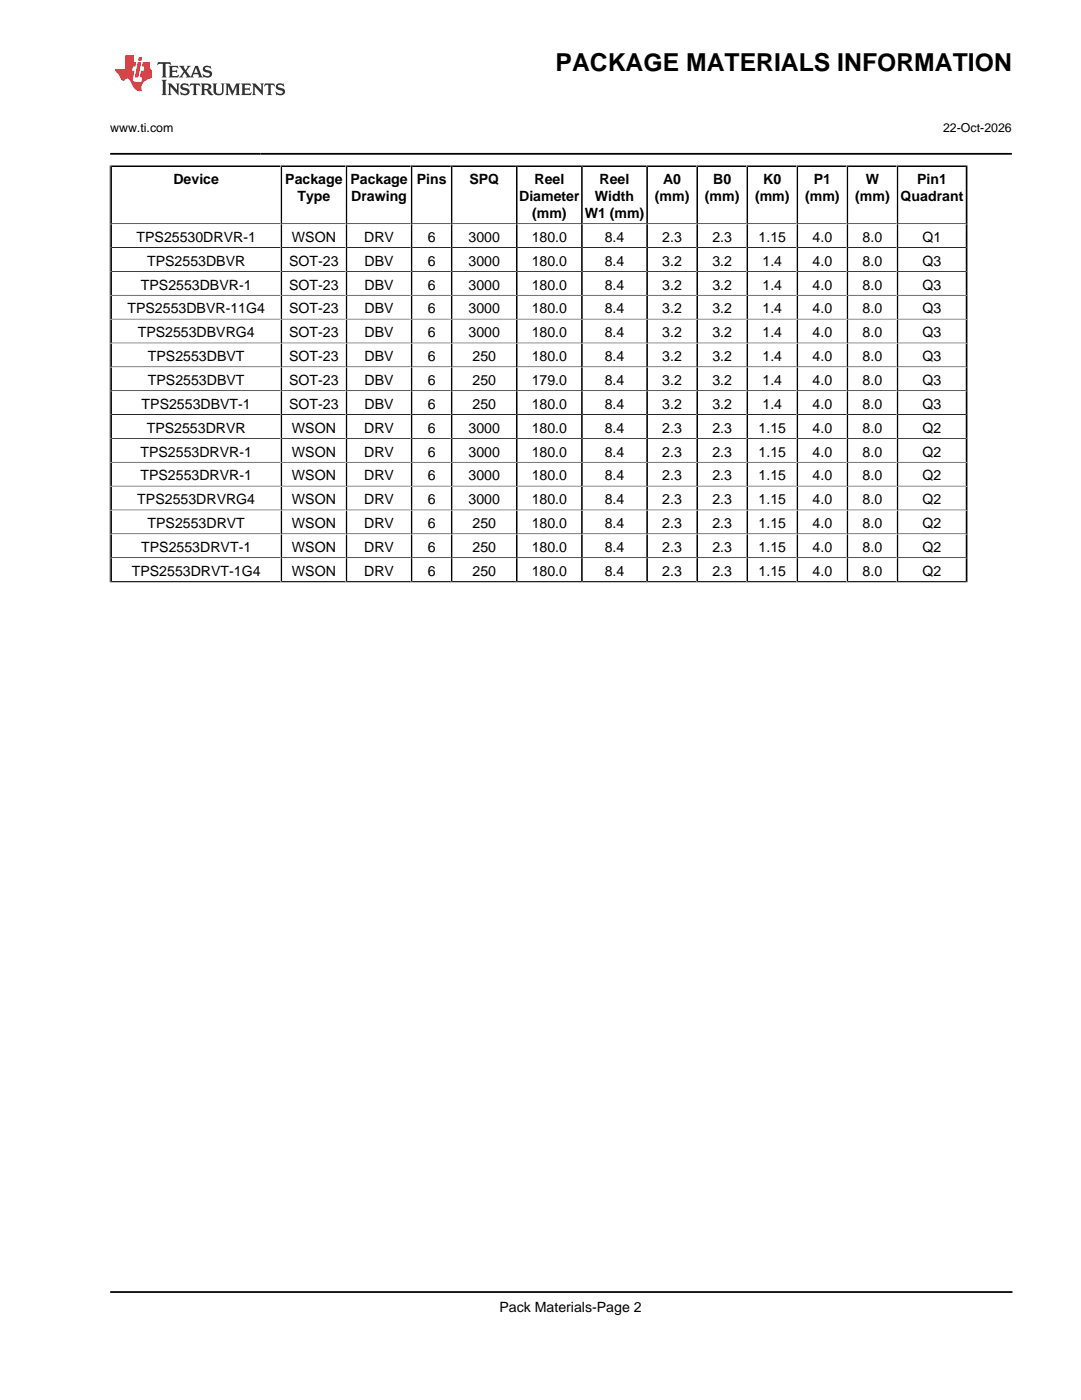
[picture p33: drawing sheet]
<svg xmlns="http://www.w3.org/2000/svg" width="216mm" height="279mm" viewBox="0 0 216 279" stroke-linecap="round" stroke-linejoin="round" font-family="sans-serif">
<defs><g id="words">
<text font-size="4.9" x="110.9" y="14.2">PACKAGE MATERIALS INFORMATION</text>
<g font-size="2.8">
<text x="34.6" y="36.8">Device</text>
<text x="56.9" y="36.8">Package</text>
<text x="59.4" y="40.2">Type</text>
<text x="69.9" y="36.8">Package</text>
<text x="70.1" y="40.2">Drawing</text>
<text x="83.2" y="36.8">Pins</text>
<text x="93.7" y="36.8">SPQ</text>
<text x="103.6" y="40.2">Diameter</text>
<text x="106.7" y="36.8">Reel</text>
<text x="118.8" y="40.2">Width</text>
<text x="119.7" y="36.8">Reel</text>
<text x="130.7" y="40.2">(mm)</text>
<text x="132.4" y="36.8">A0</text>
<text x="140.7" y="40.2">(mm)</text>
<text x="142.4" y="36.8">B0</text>
<text x="150.7" y="40.2">(mm)</text>
<text x="152.4" y="36.8">K0</text>
<text x="160.7" y="40.2">(mm)</text>
<text x="162.4" y="36.8">P1</text>
<text x="170.7" y="40.2">(mm)</text>
<text x="172.8" y="36.8">W</text>
<text x="179.8" y="40.2">Quadrant</text>
<text x="183.1" y="36.8">Pin1</text>
<text x="106.2" y="43.6">(mm)</text>
<text x="116.7" y="43.6">W1 (mm)</text>
<text x="27.3" y="48.3">TPS25530DRVR-1</text>
<text x="29.4" y="53.1">TPS2553DBVR</text>
<text x="57.7" y="53.1">SOT-23</text>
<text x="58.3" y="48.3">WSON</text>
<text x="72.7" y="48.3">DRV</text>
<text x="72.8" y="53.1">DBV</text>
<text x="85.4" y="48.3">6</text>
<text x="85.4" y="53.1">6</text>
<text x="93.5" y="48.3">3000</text>
<text x="93.5" y="53.1">3000</text>
<text x="106.1" y="48.3">180.0</text>
<text x="106.1" y="53.1">180.0</text>
<text x="120.7" y="48.3">8.4</text>
<text x="120.7" y="53.1">8.4</text>
<text x="132.2" y="48.3">2.3</text>
<text x="132.2" y="53.1">3.2</text>
<text x="142.2" y="48.3">2.3</text>
<text x="142.2" y="53.1">3.2</text>
<text x="151.4" y="48.3">1.15</text>
<text x="152.2" y="53.1">1.4</text>
<text x="162.2" y="48.3">4.0</text>
<text x="162.2" y="53.1">4.0</text>
<text x="172.2" y="48.3">8.0</text>
<text x="172.2" y="53.1">8.0</text>
<text x="184.2" y="48.3">Q1</text>
<text x="184.2" y="53.1">Q3</text>
<text x="28.1" y="57.8">TPS2553DBVR-1</text>
<text x="57.7" y="57.8">SOT-23</text>
<text x="72.8" y="57.8">DBV</text>
<text x="85.4" y="57.8">6</text>
<text x="93.5" y="57.8">3000</text>
<text x="106.1" y="57.8">180.0</text>
<text x="120.7" y="57.8">8.4</text>
<text x="132.2" y="57.8">3.2</text>
<text x="142.2" y="57.8">3.2</text>
<text x="152.2" y="57.8">1.4</text>
<text x="162.2" y="57.8">4.0</text>
<text x="172.2" y="57.8">8.0</text>
<text x="184.2" y="57.8">Q3</text>
<text x="25.5" y="62.6">TPS2553DBVR-11G4</text>
<text x="57.7" y="62.6">SOT-23</text>
<text x="72.8" y="62.6">DBV</text>
<text x="85.4" y="62.6">6</text>
<text x="93.5" y="62.6">3000</text>
<text x="106.1" y="62.6">180.0</text>
<text x="120.7" y="62.6">8.4</text>
<text x="132.2" y="62.6">3.2</text>
<text x="142.2" y="62.6">3.2</text>
<text x="152.2" y="62.6">1.4</text>
<text x="162.2" y="62.6">4.0</text>
<text x="172.2" y="62.6">8.0</text>
<text x="184.2" y="62.6">Q3</text>
<text x="27.5" y="67.3">TPS2553DBVRG4</text>
<text x="57.7" y="67.3">SOT-23</text>
<text x="72.8" y="67.3">DBV</text>
<text x="85.4" y="67.3">6</text>
<text x="93.5" y="67.3">3000</text>
<text x="106.1" y="67.3">180.0</text>
<text x="120.7" y="67.3">8.4</text>
<text x="132.2" y="67.3">3.2</text>
<text x="142.2" y="67.3">3.2</text>
<text x="152.2" y="67.3">1.4</text>
<text x="162.2" y="67.3">4.0</text>
<text x="172.2" y="67.3">8.0</text>
<text x="184.2" y="67.3">Q3</text>
<text x="29.5" y="72.1">TPS2553DBVT</text>
<text x="29.5" y="76.9">TPS2553DBVT</text>
<text x="57.7" y="72.1">SOT-23</text>
<text x="57.7" y="76.9">SOT-23</text>
<text x="72.8" y="72.1">DBV</text>
<text x="72.8" y="76.9">DBV</text>
<text x="85.4" y="72.1">6</text>
<text x="85.4" y="76.9">6</text>
<text x="94.3" y="72.1">250</text>
<text x="94.3" y="76.9">250</text>
<text x="106.1" y="72.1">180.0</text>
<text x="106.1" y="76.9">179.0</text>
<text x="120.7" y="72.1">8.4</text>
<text x="120.7" y="76.9">8.4</text>
<text x="132.2" y="72.1">3.2</text>
<text x="132.2" y="76.9">3.2</text>
<text x="142.2" y="72.1">3.2</text>
<text x="142.2" y="76.9">3.2</text>
<text x="152.2" y="72.1">1.4</text>
<text x="152.2" y="76.9">1.4</text>
<text x="162.2" y="72.1">4.0</text>
<text x="162.2" y="76.9">4.0</text>
<text x="172.2" y="72.1">8.0</text>
<text x="172.2" y="76.9">8.0</text>
<text x="184.2" y="72.1">Q3</text>
<text x="184.2" y="76.9">Q3</text>
<text x="28.3" y="81.6">TPS2553DBVT-1</text>
<text x="57.7" y="81.6">SOT-23</text>
<text x="72.8" y="81.6">DBV</text>
<text x="85.4" y="81.6">6</text>
<text x="94.3" y="81.6">250</text>
<text x="106.1" y="81.6">180.0</text>
<text x="120.7" y="81.6">8.4</text>
<text x="132.2" y="81.6">3.2</text>
<text x="142.2" y="81.6">3.2</text>
<text x="152.2" y="81.6">1.4</text>
<text x="162.2" y="81.6">4.0</text>
<text x="172.2" y="81.6">8.0</text>
<text x="184.2" y="81.6">Q3</text>
<text x="29.3" y="86.4">TPS2553DRVR</text>
<text x="58.3" y="86.4">WSON</text>
<text x="72.7" y="86.4">DRV</text>
<text x="85.4" y="86.4">6</text>
<text x="93.5" y="86.4">3000</text>
<text x="106.1" y="86.4">180.0</text>
<text x="120.7" y="86.4">8.4</text>
<text x="132.2" y="86.4">2.3</text>
<text x="142.2" y="86.4">2.3</text>
<text x="151.4" y="86.4">1.15</text>
<text x="162.2" y="86.4">4.0</text>
<text x="172.2" y="86.4">8.0</text>
<text x="184.2" y="86.4">Q2</text>
<text x="28" y="91.2">TPS2553DRVR-1</text>
<text x="28" y="95.9">TPS2553DRVR-1</text>
<text x="58.3" y="91.2">WSON</text>
<text x="58.3" y="95.9">WSON</text>
<text x="72.7" y="91.2">DRV</text>
<text x="72.7" y="95.9">DRV</text>
<text x="85.4" y="91.2">6</text>
<text x="85.4" y="95.9">6</text>
<text x="93.5" y="91.2">3000</text>
<text x="93.5" y="95.9">3000</text>
<text x="106.1" y="91.2">180.0</text>
<text x="106.1" y="95.9">180.0</text>
<text x="120.7" y="91.2">8.4</text>
<text x="120.7" y="95.9">8.4</text>
<text x="132.2" y="91.2">2.3</text>
<text x="132.2" y="95.9">2.3</text>
<text x="142.2" y="91.2">2.3</text>
<text x="142.2" y="95.9">2.3</text>
<text x="151.4" y="91.2">1.15</text>
<text x="151.4" y="95.9">1.15</text>
<text x="162.2" y="91.2">4.0</text>
<text x="162.2" y="95.9">4.0</text>
<text x="172.2" y="91.2">8.0</text>
<text x="172.2" y="95.9">8.0</text>
<text x="184.2" y="91.2">Q2</text>
<text x="184.2" y="95.9">Q2</text>
<text x="27.4" y="100.7">TPS2553DRVRG4</text>
<text x="58.3" y="100.7">WSON</text>
<text x="72.7" y="100.7">DRV</text>
<text x="85.4" y="100.7">6</text>
<text x="93.5" y="100.7">3000</text>
<text x="106.1" y="100.7">180.0</text>
<text x="120.7" y="100.7">8.4</text>
<text x="132.2" y="100.7">2.3</text>
<text x="142.2" y="100.7">2.3</text>
<text x="151.4" y="100.7">1.15</text>
<text x="162.2" y="100.7">4.0</text>
<text x="172.2" y="100.7">8.0</text>
<text x="184.2" y="100.7">Q2</text>
<text x="29.5" y="105.4">TPS2553DRVT</text>
<text x="58.3" y="105.4">WSON</text>
<text x="72.7" y="105.4">DRV</text>
<text x="85.4" y="105.4">6</text>
<text x="94.3" y="105.4">250</text>
<text x="106.1" y="105.4">180.0</text>
<text x="120.7" y="105.4">8.4</text>
<text x="132.2" y="105.4">2.3</text>
<text x="142.2" y="105.4">2.3</text>
<text x="151.4" y="105.4">1.15</text>
<text x="162.2" y="105.4">4.0</text>
<text x="172.2" y="105.4">8.0</text>
<text x="184.2" y="105.4">Q2</text>
<text x="28.2" y="110.2">TPS2553DRVT-1</text>
<text x="58.3" y="110.2">WSON</text>
<text x="72.7" y="110.2">DRV</text>
<text x="85.4" y="110.2">6</text>
<text x="94.3" y="110.2">250</text>
<text x="106.1" y="110.2">180.0</text>
<text x="120.7" y="110.2">8.4</text>
<text x="132.2" y="110.2">2.3</text>
<text x="142.2" y="110.2">2.3</text>
<text x="151.4" y="110.2">1.15</text>
<text x="162.2" y="110.2">4.0</text>
<text x="172.2" y="110.2">8.0</text>
<text x="184.2" y="110.2">Q2</text>
<text x="26.3" y="115">TPS2553DRVT-1G4</text>
<text x="58.3" y="115">WSON</text>
<text x="72.7" y="115">DRV</text>
<text x="85.4" y="115">6</text>
<text x="94.3" y="115">250</text>
<text x="106.1" y="115">180.0</text>
<text x="120.7" y="115">8.4</text>
<text x="132.2" y="115">2.3</text>
<text x="142.2" y="115">2.3</text>
<text x="151.4" y="115">1.15</text>
<text x="162.2" y="115">4.0</text>
<text x="172.2" y="115">8.0</text>
<text x="184.2" y="115">Q2</text>
<text x="99.7" y="262">Pack Materials-Page 2</text>
</g>
<g font-size="2.5">
<text x="22" y="26.4">www.ti.com</text>
<text x="188.3" y="26.4">22-Oct-2026</text>
</g>
</g></defs>
<path d="M31.6 12.4l-.2 .6 .6-.3 .5 .1v.1v2.2l-.2 .4h1l-.2-.4v-2.2v-.1l.5-.1 .5 .3-.1-.6zM33.6 13.1l.3 .4v1.6l-.3 .4h1.9l.2-.6a1.14 1.14 0 0 1-1.3 .3v-.8h.7l.3 .2v-.7l-.3 .2h-.7v-.5l.2-.2a.99 .99 0 0 1 1 .3l-.1-.6zM35.7 13.1l1 1.2-1 1.2h.9l-.2-.3 .4-.7 .5 .8-.2 .2h1.6l-.2-.3 .1-.4h1l.1 .4-.1 .3h.9l-.3-.4-.7-2h-.5l-1 2.2-.8-1.1 .9-1.1h-.8l.1 .2-.4 .7-.3-.7 .1-.2zM39.1 13.5l.4 1h-.8zM40.7 13.3a.66 .66 0 0 0-.2 .7 .66 .66 0 0 0 .6 .4l.6 .2 .1 .4a.97 .97 0 0 1-1.3-.3l.1 .8 .2-.1a1.15 1.15 0 0 0 1.5-.6 1.16 1.16 0 0 0-1.3-.9v-.4a1.1 1.1 0 0 1 1.2 .2l-.2-.6-.2 .1-.5-.1zM32.2 15.9l.3 .4v2.3l-.3 .4h1.1l-.2-.4v-2.3l.2-.4zM33.5 16.7l.2 .4v1.5l-.2 .4h.7l-.2-.4v-1.3l1.6 1.7v-1.9l.2-.4h-.7l.2 .2v1.1l-1.1-1.3zM36.2 16.8a.66 .66 0 0 0-.2 .7 .66 .66 0 0 0 .6 .5l.7 .1v.5a.97 .97 0 0 1-1.3-.4l.1 .8 .2-.1a1.16 1.16 0 0 0 1.6-.6 1.16 1.16 0 0 0-1.3-.9l-.1-.3a1.1 1.1 0 0 1 1.2 .2l-.2-.6-.2 .1-.5-.2zM38 16.7l-.1 .6a.63 .63 0 0 1 .7-.3l.1 1.6-.3 .4h1l-.3-.4 .1-1.6a.66 .66 0 0 1 .8 .3l-.2-.6zM40.1 16.7l.2 .4v1.5l-.2 .4h.9l-.2-.2v-.8l.5 .1 .1 .1a.78 .78 0 0 0 1.2 .7l-1-1a.62 .62 0 0 0 .6-.5 .62 .62 0 0 0-.6-.7zM40.8 17h.1a.47 .47 0 0 1 .6 0 .47 .47 0 0 1 .1 .6l-.2 .1-.6 .1zM42.4 16.7l.2 .2a2.3 2.3 0 0 0 .4 2 1.03 1.03 0 0 0 1.6-.7l.1-1.3 .2-.2h-.8l.2 .4v1.1a.6 .6 0 0 1-.6 .5 .6 .6 0 0 1-.6-.5l.1-1.3 .2-.2zM45 16.7l.2 .4v1.5l-.2 .4h.7l-.2-.4v-1.4l.8 1.8 .9-1.8v1.4l-.2 .4h1l-.3-.4v-1.5l.3-.4h-.9l-.6 1.5-.7-1.5zM48.1 16.7l.3 .4v1.5l-.3 .4h1.9l.2-.6a1.14 1.14 0 0 1-1.3 .3v-.8h.5l.5 .2v-.7l-.3 .2h-.7v-.5l.1-.1a1.02 1.02 0 0 1 1.1 .2l-.1-.5zM50.3 16.7l.2 .4v1.5l-.2 .4h.8l-.3-.4v-1.3l1.7 1.7v-1.9l.2-.4h-.7l.1 .2 .1 1.1-1.2-1.3zM52.9 16.7l-.1 .6a.63 .63 0 0 1 .7-.3l.1 1.6-.3 .4h1l-.3-.4 .1-1.6a.66 .66 0 0 1 .8 .3l-.2-.6zM55.3 16.8a.66 .66 0 0 0-.2 .7 .66 .66 0 0 0 .6 .5l.6 .1 .1 .5a1.14 1.14 0 0 1-1.4-.3l.2 .7 .2-.1a.93 .93 0 0 0 1 .1 .93 .93 0 0 0 .5-1l-.4-.3-.9-.3-.1-.3a1.14 1.14 0 0 1 1.3 .2l-.2-.6-.2 .1-.5-.2z" fill-rule="evenodd" fill="#373435"/>
<path d="M25 11v2.8h-2v.4l.9 .9a.93 .93 0 0 0 .9 .9 .6 .6 0 0 1 .6-.3 .6 .6 0 0 1 .5 .3l.4 .8a1.58 1.58 0 0 0 2.1 1.3 1.62 1.62 0 0 1 1-2.2l.9-.3v-1.5a1.56 1.56 0 0 1-.4-1.7h-1.4l-.2 .9h.5l-.1 .8h-.5l-.2 1.1v.2l.4 .1-.2 .8h-.6a.74 .74 0 0 1-1.1-.6l.3-1.6h-.4l.1-.8h.5l.2-.9h-.5v-1.4zM27.5 12.4l-.6 3.1h.7l.6-3.1zM27.7 11.4l-.1 .7h.7l.1-.7z" fill-rule="evenodd" fill="#ed3237"/>
<g fill="none" stroke="#000" stroke-width=".35">
<path d="M22 30.7h180M22 33.2h171.1M22.2 33v83.2M56.2 33v83.2M69.2 33v83.2M82.2 33v83.2M90.2 33v83.2M103.2 33v83.2M116.2 33v83.2M129.2 33v83.2M139.2 33v83.2M149.2 33v83.2"/>
<path d="M159.2 33v83.2M169.2 33v83.2M179.2 33v83.2M192.9 33v83.2M22 257.9h180.1"/>
</g>
<g fill="none" stroke="#000" stroke-width=".2">
<path d="M21.9 33v83.3M193.1 33v83.3M22 44.7h171.1M22 49.4h171.1M22 54.2h171.1M22 58.9h171.1M22 63.7h171.1M22 68.5h171.1M22 73.2h171.1M22 78h171.1M22 82.8h171.1M22 87.5h171.1"/>
<path d="M22 92.3h171.1M22 97h171.1M21.9 116.2h171.3M22 101.8h171.1M22 106.6h171.1M22 111.3h171.1M22 116.1h171.1"/>
</g>
<use href="#words"/>
</svg>
